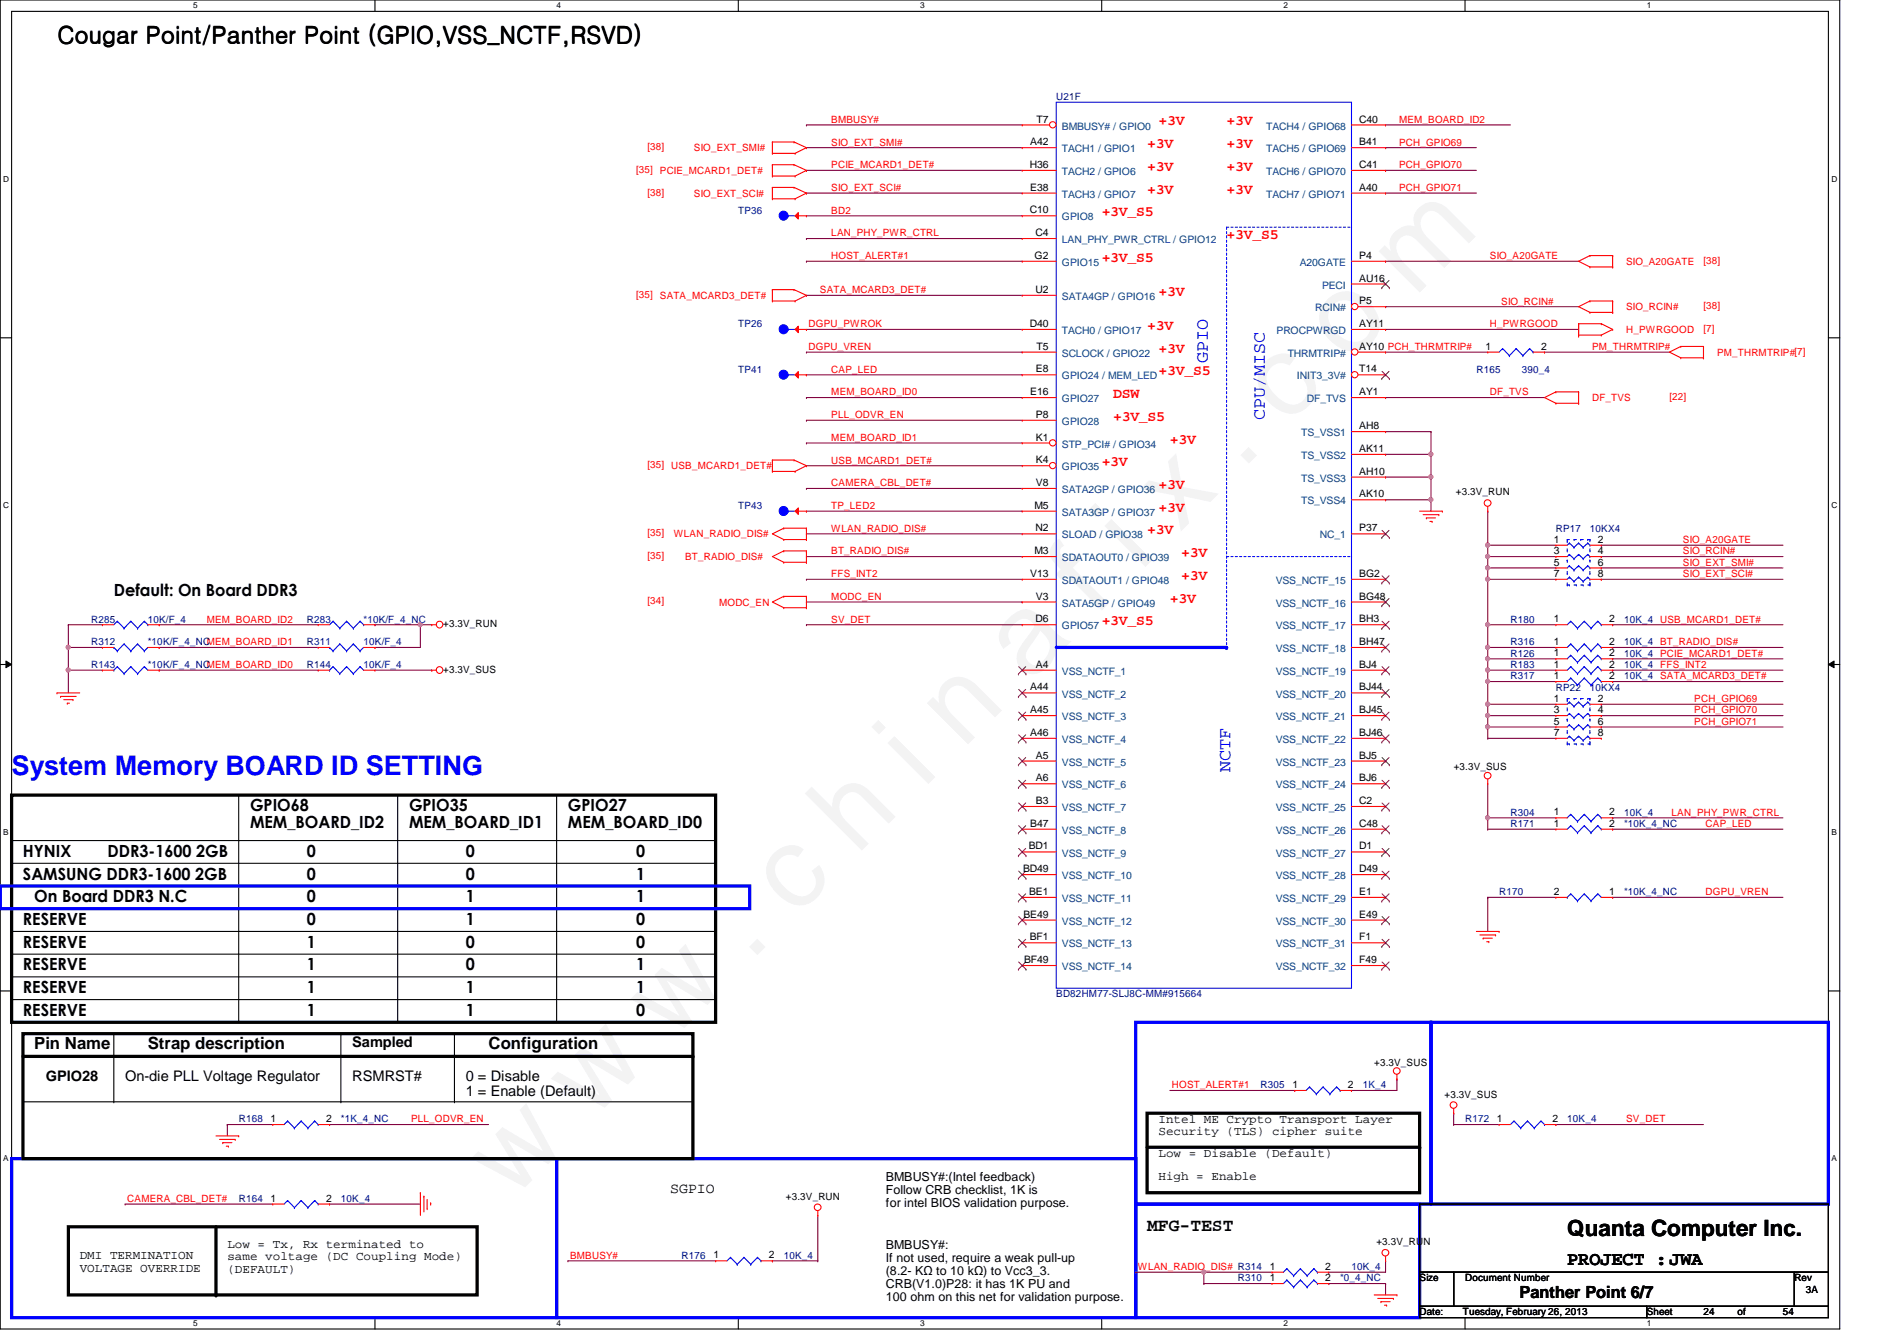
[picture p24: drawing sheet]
<svg xmlns="http://www.w3.org/2000/svg" width="297mm" height="210mm" viewBox="0 0 297 210" stroke-linecap="round" stroke-linejoin="round" font-family="sans-serif">
<defs><g id="words">
<text font-size="17.6" fill="#f0f" x="80.1" y="188" transform="rotate(-45 80.1 188)">w w w . c h i n a f i x . c o m</text>
<text font-size="4.2" fill="#00f" x="1.8" y="121.3">System Memory BOARD ID SETTING</text>
<text font-size="3.7" x="9" y="6.8">Cougar Point/Panther Point (GPIO,VSS_NCTF,RSVD)</text>
<text font-size="3.5" x="245.4" y="193.5">Quanta Computer Inc.</text>
<text font-size="3" x="245.4" y="198.1">PROJECT :JWA</text>
<g font-size="2.8" fill="#00f">
<text x="189.1" y="56.9" transform="rotate(-90 189.1 56.9)">GPIO</text>
<text x="198" y="65.8" transform="rotate(-90 198 65.8)">CPU/MISC</text>
<text x="192.7" y="120.9" transform="rotate(-90 192.7 120.9)">NCTF</text>
</g>
<text font-size="2.8" x="179.6" y="192.6">MFG-TEST</text>
<g font-size="2.6">
<text x="17.8" y="93.2">Default: On Board DDR3</text>
<text x="39.2" y="127">GPIO68</text>
<text x="39.2" y="129.7">MEM_BOARD_ID2</text>
<text x="64" y="127">GPIO35</text>
<text x="64" y="129.7">MEM_BOARD_ID1</text>
<text x="88.9" y="127">GPIO27</text>
<text x="88.9" y="129.7">MEM_BOARD_ID0</text>
<text x="3.6" y="137.7">SAMSUNG DDR3-1600 2GB</text>
<text x="3.6" y="134.1">HYNIX</text>
<text x="16.8" y="134.1">DDR3-1600 2GB</text>
<text x="48" y="134.1">0</text>
<text x="48" y="137.7">0</text>
<text x="72.9" y="137.7">0</text>
<text x="72.9" y="134.1">0</text>
<text x="99.6" y="137.7">1</text>
<text x="99.6" y="134.1">0</text>
<text x="5.4" y="141.2">On Board DDR3 N.C</text>
<text x="48" y="141.2">0</text>
<text x="72.9" y="141.2">1</text>
<text x="99.6" y="141.2">1</text>
<text x="3.6" y="144.8">RESERVE</text>
<text x="3.6" y="148.3">RESERVE</text>
<text x="48" y="144.8">0</text>
<text x="48" y="148.3">1</text>
<text x="72.9" y="144.8">1</text>
<text x="72.9" y="148.3">0</text>
<text x="99.6" y="144.8">0</text>
<text x="99.6" y="148.3">0</text>
<text x="3.6" y="151.9">RESERVE</text>
<text x="3.6" y="155.4">RESERVE</text>
<text x="48" y="151.9">1</text>
<text x="48" y="155.4">1</text>
<text x="72.9" y="151.9">0</text>
<text x="72.9" y="155.4">1</text>
<text x="99.6" y="151.9">1</text>
<text x="99.6" y="155.4">1</text>
<text x="3.6" y="159">RESERVE</text>
<text x="48" y="159">1</text>
<text x="72.9" y="159">1</text>
<text x="99.6" y="159">0</text>
<text x="5.4" y="164.2">Pin Name</text>
<text x="23.2" y="164.2">Strap description</text>
<text x="76.5" y="164.2">Configuration</text>
<text x="238" y="203.2">Panther Point 6/7</text>
</g>
<g font-size="2.3" fill="#f00">
<text x="179.6" y="23.2">+3V</text>
<text x="181.4" y="19.6">+3V</text>
<text x="192.1" y="19.6">+3V</text>
<text x="192.1" y="23.2">+3V</text>
<text x="179.6" y="26.8">+3V</text>
<text x="192.1" y="26.8">+3V</text>
<text x="172.5" y="33.9">+3V_S5</text>
<text x="179.6" y="30.3">+3V</text>
<text x="192.1" y="30.3">+3V</text>
<text x="172.5" y="41">+3V_S5</text>
<text x="192.1" y="37.4">+3V_S5</text>
<text x="181.4" y="46.3">+3V</text>
<text x="179.6" y="51.6">+3V</text>
<text x="181.4" y="55.2">+3V</text>
<text x="181.4" y="58.8">+3V_S5</text>
<text x="174.3" y="62.3">DSW</text>
<text x="174.3" y="65.9">+3V_S5</text>
<text x="183.2" y="69.4">+3V</text>
<text x="172.5" y="73">+3V</text>
<text x="181.4" y="76.5">+3V</text>
<text x="179.6" y="83.7">+3V</text>
<text x="181.4" y="80.1">+3V</text>
<text x="185" y="87.2">+3V</text>
<text x="183.2" y="94.3">+3V</text>
<text x="185" y="90.8">+3V</text>
<text x="172.5" y="97.9">+3V_S5</text>
</g>
<g font-size="2.3">
<text x="55.2" y="163.9">Sampled</text>
<text x="7.2" y="169.2">GPIO28</text>
<text x="19.6" y="169.2">On-die PLL Voltage Regulator</text>
<text x="55.2" y="169.2">RSMRST#</text>
<text x="72.9" y="169.2">0 = Disable</text>
<text x="72.9" y="171.6">1 = Enable (Default)</text>
<text x="104.9" y="186.8">SGPIO</text>
</g>
<g font-size="1.9">
<text x="181.4" y="175.8">Intel ME Crypto Transport Layer</text>
<text x="181.4" y="177.7">Security (TLS) cipher suite</text>
<text x="138.7" y="184.9">BMBUSY#:(Intel feedback)</text>
<text x="181.4" y="181.1">Low = Disable (Default)</text>
<text x="181.4" y="184.7">High = Enable</text>
<text x="138.7" y="186.9">Follow CRB checklist, 1K is</text>
<text x="138.7" y="189">for intel BIOS validation purpose.</text>
<text x="12.5" y="197.1">DMI TERMINATION</text>
<text x="35.6" y="195.3">Low = Tx, Rx terminated to</text>
<text x="35.6" y="197.3">same voltage (DC Coupling Mode)</text>
<text x="138.7" y="195.6">BMBUSY#:</text>
<text x="138.7" y="197.6">If not used, require a weak pull-up</text>
<text x="12.5" y="199.1">VOLTAGE OVERRIDE</text>
<text x="35.6" y="199.2">(DEFAULT)</text>
<text x="138.7" y="199.6">(8.2- KΩ to 10 kΩ) to Vcc3_3.</text>
<text x="138.7" y="201.7">CRB(V1.0)P28: it has 1K PU and</text>
<text x="138.7" y="203.7">100 ohm on this net for validation purpose.</text>
</g>
<g font-size="1.6" fill="#000080">
<text x="165.4" y="15.7">U21F</text>
<text x="115.6" y="33.4">TP36</text>
<text x="115.6" y="51.2">TP26</text>
<text x="115.6" y="58.3">TP41</text>
<text x="231.2" y="58.3">R165</text>
<text x="238.3" y="58.3">390_4</text>
<text x="115.6" y="79.7">TP43</text>
<text x="243.6" y="83.2">RP17</text>
<text x="249" y="83.2">10KX4</text>
<text x="14.3" y="101">R312</text>
<text x="14.3" y="97.5">R285</text>
<text x="23.2" y="101">*10K/F_4_NCMEM_BOARD_ID1</text>
<text x="23.2" y="97.5">10K/F_4</text>
<text x="48" y="97.5">R283</text>
<text x="48" y="101">R311</text>
<text x="56.9" y="97.5">*10K/F_4_NC</text>
<text x="56.9" y="101">10K/F_4</text>
<text x="236.5" y="101">R316</text>
<text x="236.5" y="97.5">R180</text>
<text x="254.3" y="101">10K_4 BT_RADIO_DIS#</text>
<text x="254.3" y="97.5">10K_4 USB_MCARD1_DET#</text>
<text x="14.3" y="104.6">R143</text>
<text x="23.2" y="104.6">*10K/F_4_NCMEM_BOARD_ID0</text>
<text x="48" y="104.6">R144</text>
<text x="56.9" y="104.6">10K/F_4</text>
<text x="236.5" y="104.6">R183</text>
<text x="236.5" y="106.3">R317</text>
<text x="236.5" y="102.8">R126</text>
<text x="254.3" y="104.6">10K_4 FFS_INT2</text>
<text x="254.3" y="106.3">10K_4 SATA_MCARD3_DET#</text>
<text x="254.3" y="102.8">10K_4 PCIE_MCARD1_DET#</text>
<text x="243.6" y="108.1">RP22</text>
<text x="249" y="108.1">10KX4</text>
<text x="236.5" y="127.7">R304</text>
<text x="236.5" y="129.5">R171</text>
<text x="254.3" y="127.7">10K_4</text>
<text x="254.3" y="129.5">*10K_4_NC</text>
<text x="234.7" y="140.1">R170</text>
<text x="254.3" y="140.1">*10K_4_NC</text>
<text x="165.4" y="156.1">BD82HM77-SLJ8C-MM#915664</text>
<text x="197.4" y="170.3">R305</text>
<text x="213.4" y="170.3">1K_4</text>
<text x="37.4" y="175.7">R168</text>
<text x="53.4" y="175.7">*1K_4_NC</text>
<text x="229.4" y="175.7">R172</text>
<text x="245.4" y="175.7">10K_4</text>
<text x="37.4" y="188.1">R164</text>
<text x="53.4" y="188.1">10K_4</text>
<text x="106.7" y="197">R176</text>
<text x="122.7" y="197">10K_4</text>
<text x="193.8" y="200.6">R310</text>
<text x="209.8" y="200.6">*0_4_NC</text>
<text x="211.6" y="198.8">10K_4</text>
</g>
<g font-size="1.6" fill="#f00">
<text x="101.4" y="23.5">[38]</text>
<text x="108.7" y="23.7">SIO_EXT_SMI#</text>
<text x="130.2" y="22.8">SIO_EXT_SMI#</text>
<text x="130.2" y="19.2">BMBUSY#</text>
<text x="219.1" y="22.8">PCH_GPIO69</text>
<text x="219.1" y="19.2">MEM_BOARD_ID2</text>
<text x="99.6" y="27.1">[35]</text>
<text x="103.3" y="27.2">PCIE_MCARD1_DET#</text>
<text x="130.2" y="29.9">SIO_EXT_SCI#</text>
<text x="130.2" y="26.3">PCIE_MCARD1_DET#</text>
<text x="219.1" y="29.9">PCH_GPIO71</text>
<text x="219.1" y="26.3">PCH_GPIO70</text>
<text x="101.4" y="30.6">[38]</text>
<text x="108.7" y="30.8">SIO_EXT_SCI#</text>
<text x="130.2" y="33.4">BD2</text>
<text x="130.2" y="40.6">HOST_ALERT#1</text>
<text x="130.2" y="37">LAN_PHY_PWR_CTRL</text>
<text x="233.3" y="40.6">SIO_A20GATE</text>
<text x="254.6" y="41.4">SIO_A20GATE</text>
<text x="266.7" y="41.3">[38]</text>
<text x="99.6" y="46.6">[35]</text>
<text x="103.3" y="46.8">SATA_MCARD3_DET#</text>
<text x="128.4" y="45.9">SATA_MCARD3_DET#</text>
<text x="235.1" y="47.7">SIO_RCIN#</text>
<text x="126.6" y="51.2">DGPU_PWROK</text>
<text x="233.3" y="51.2">H_PWRGOOD</text>
<text x="254.6" y="48.6">SIO_RCIN#</text>
<text x="254.6" y="52.1">H_PWRGOOD</text>
<text x="266.7" y="48.4">[38]</text>
<text x="266.7" y="51.9">[7]</text>
<text x="126.6" y="54.8">DGPU_VREN</text>
<text x="130.2" y="58.3">CAP_LED</text>
<text x="249.3" y="54.8">PM_THRMTRIP#</text>
<text x="268.9" y="55.7">PM_THRMTRIP#[7]</text>
<text x="130.2" y="65.4">PLL_ODVR_EN</text>
<text x="130.2" y="61.9">MEM_BOARD_ID0</text>
<text x="233.3" y="61.9">DF_TVS</text>
<text x="249.3" y="62.8">DF_TVS</text>
<text x="261.4" y="62.6">[22]</text>
<text x="130.2" y="69">MEM_BOARD_ID1</text>
<text x="101.4" y="73.3">[35]</text>
<text x="105.1" y="73.4">USB_MCARD1_DET#</text>
<text x="130.2" y="76.1">CAMERA_CBL_DET#</text>
<text x="130.2" y="72.6">USB_MCARD1_DET#</text>
<text x="101.4" y="83.9">[35]</text>
<text x="130.2" y="83.2">WLAN_RADIO_DIS#</text>
<text x="130.2" y="79.7">TP_LED2</text>
<text x="101.4" y="87.5">[35]</text>
<text x="105.5" y="84.1">WLAN_RADIO_DIS#</text>
<text x="107.3" y="87.7">BT_RADIO_DIS#</text>
<text x="130.2" y="86.8">BT_RADIO_DIS#</text>
<text x="263.5" y="88.6">SIO_EXT_SMI#</text>
<text x="263.5" y="86.8">SIO_RCIN#</text>
<text x="263.5" y="85">SIO_A20GATE</text>
<text x="101.4" y="94.6">[34]</text>
<text x="112.6" y="94.8">MODC_EN</text>
<text x="130.2" y="90.3">FFS_INT2</text>
<text x="130.2" y="93.9">MODC_EN</text>
<text x="263.5" y="90.3">SIO_EXT_SCI#</text>
<text x="32.4" y="97.5">MEM_BOARD_ID2</text>
<text x="130.2" y="97.5">SV_DET</text>
<text x="265.3" y="109.9">PCH_GPIO69</text>
<text x="265.3" y="111.7">PCH_GPIO70</text>
<text x="265.3" y="113.5">PCH_GPIO71</text>
<text x="261.7" y="127.7">LAN_PHY_PWR_CTRL</text>
<text x="267.1" y="129.5">CAP_LED</text>
<text x="267.1" y="140.1">DGPU_VREN</text>
<text x="183.5" y="170.3">HOST_ALERT#1</text>
<text x="64.4" y="175.7">PLL_ODVR_EN</text>
<text x="254.6" y="175.7">SV_DET</text>
<text x="19.9" y="188.1">CAMERA_CBL_DET#</text>
<text x="89.3" y="197">BMBUSY#</text>
<text x="178.2" y="198.8">WLAN_RADIO_DIS# R314</text>
</g>
<g font-size="1.6">
<text x="161.3" y="22.7">A42</text>
<text x="162.3" y="19.2">T7</text>
<text x="212.8" y="19.2">C40</text>
<text x="212.8" y="22.7">B41</text>
<text x="161.2" y="26.3">H36</text>
<text x="161.3" y="29.8">E38</text>
<text x="212.8" y="26.3">C41</text>
<text x="212.8" y="29.8">A40</text>
<text x="161.2" y="33.4">C10</text>
<text x="162" y="40.5">G2</text>
<text x="162.1" y="37">C4</text>
<text x="212.8" y="40.5">P4</text>
<text x="162.1" y="45.8">U2</text>
<text x="212.8" y="47.6">P5</text>
<text x="212.8" y="44.1">AU16</text>
<text x="161.2" y="51.2">D40</text>
<text x="212.8" y="51.2">AY11</text>
<text x="162.2" y="58.3">E8</text>
<text x="162.3" y="54.7">T5</text>
<text x="212.8" y="54.7">AY10 PCH_THRMTRIP#</text>
<text x="212.8" y="58.3">T14</text>
<text x="232.6" y="54.7">1</text>
<text x="241.3" y="54.7">2</text>
<text x="161.3" y="61.8">E16</text>
<text x="162.2" y="65.4">P8</text>
<text x="212.8" y="61.8">AY1</text>
<text x="162.2" y="69">K1</text>
<text x="212.8" y="70.7">AK11</text>
<text x="212.8" y="67.2">AH8</text>
<text x="162.2" y="76.1">V8</text>
<text x="162.2" y="72.5">K4</text>
<text x="212.8" y="77.9">AK10</text>
<text x="212.8" y="74.3">AH10</text>
<text x="228" y="77.6">+3.3V_RUN</text>
<text x="162" y="79.6">M5</text>
<text x="162.1" y="83.2">N2</text>
<text x="212.8" y="83.2">P37</text>
<text x="162" y="86.7">M3</text>
<text x="243.3" y="85">1</text>
<text x="243.3" y="86.7">3</text>
<text x="243.3" y="88.5">5</text>
<text x="250.2" y="85">2</text>
<text x="250.2" y="86.7">4</text>
<text x="250.2" y="88.5">6</text>
<text x="161.3" y="90.3">V13</text>
<text x="162.2" y="93.9">V3</text>
<text x="212.8" y="90.3">BG2</text>
<text x="212.8" y="93.9">BG48</text>
<text x="243.3" y="90.3">7</text>
<text x="250.2" y="90.3">8</text>
<text x="69.4" y="98.2">+3.3V_RUN</text>
<text x="162.1" y="97.4">D6</text>
<text x="212.8" y="97.4">BH3</text>
<text x="212.8" y="101">BH47</text>
<text x="243.3" y="101">1</text>
<text x="243.3" y="97.4">1</text>
<text x="252" y="101">2</text>
<text x="252" y="97.4">2</text>
<text x="69.4" y="105.3">+3.3V_SUS</text>
<text x="162.2" y="104.5">A4</text>
<text x="212.8" y="104.5">BJ4</text>
<text x="243.3" y="104.5">1</text>
<text x="243.3" y="106.3">1</text>
<text x="243.3" y="102.7">1</text>
<text x="252" y="104.5">2</text>
<text x="252" y="106.3">2</text>
<text x="252" y="102.7">2</text>
<text x="161.3" y="108.1">A44</text>
<text x="161.3" y="111.6">A45</text>
<text x="212.8" y="108.1">BJ44</text>
<text x="212.8" y="111.6">BJ45</text>
<text x="243.3" y="109.9">1</text>
<text x="243.3" y="111.6">3</text>
<text x="243.3" y="113.4">5</text>
<text x="250.2" y="109.9">2</text>
<text x="250.2" y="111.6">4</text>
<text x="250.2" y="113.4">6</text>
<text x="161.3" y="115.2">A46</text>
<text x="162.2" y="118.7">A5</text>
<text x="212.8" y="115.2">BJ46</text>
<text x="212.8" y="118.7">BJ5</text>
<text x="243.3" y="115.2">7</text>
<text x="250.2" y="115.2">8</text>
<text x="162.2" y="122.3">A6</text>
<text x="162.2" y="125.9">B3</text>
<text x="212.8" y="122.3">BJ6</text>
<text x="212.8" y="125.9">C2</text>
<text x="227.6" y="120.6">+3.3V_SUS</text>
<text x="161.3" y="129.4">B47</text>
<text x="212.8" y="129.4">C48</text>
<text x="243.3" y="127.6">1</text>
<text x="243.3" y="129.4">1</text>
<text x="252" y="127.6">2</text>
<text x="252" y="129.4">2</text>
<text x="160.2" y="136.5">BD49</text>
<text x="161.1" y="133">BD1</text>
<text x="212.8" y="133">D1</text>
<text x="212.8" y="136.5">D49</text>
<text x="160.3" y="143.6">BE49</text>
<text x="161.2" y="140.1">BE1</text>
<text x="212.8" y="140.1">E1</text>
<text x="212.8" y="143.6">E49</text>
<text x="243.3" y="140.1">2</text>
<text x="252" y="140.1">1</text>
<text x="161.2" y="147.2">BF1</text>
<text x="212.8" y="147.2">F1</text>
<text x="160.4" y="150.7">BF49</text>
<text x="212.8" y="150.7">F49</text>
<text x="215.2" y="166.8">+3.3V_SUS</text>
<text x="202.4" y="170.3">1</text>
<text x="211.1" y="170.3">2</text>
<text x="226.2" y="171.8">+3.3V_SUS</text>
<text x="42.4" y="175.6">1</text>
<text x="51.1" y="175.6">2</text>
<text x="234.4" y="175.6">1</text>
<text x="243.1" y="175.6">2</text>
<text x="42.4" y="188.1">1</text>
<text x="51.1" y="188.1">2</text>
<text x="123.1" y="187.8">+3.3V_RUN</text>
<text x="111.7" y="197">1</text>
<text x="120.4" y="197">2</text>
<text x="215.5" y="194.9">+3.3V_RUN</text>
<text x="198.8" y="198.8">1</text>
<text x="198.8" y="200.5">1</text>
<text x="207.5" y="198.8">2</text>
<text x="207.5" y="200.5">2</text>
<text x="222.3" y="200.6">Size</text>
<text x="229.4" y="200.6">Document Number</text>
<text x="281" y="200.6">Rev</text>
<text x="282.7" y="202.4">3A</text>
<text x="222.3" y="205.9">Date:</text>
<text x="229.1" y="205.9">Tuesday, February 26, 2013</text>
<text x="257.8" y="205.9">Sheet</text>
<text x="266.7" y="205.9">24</text>
<text x="272.1" y="205.9">of</text>
<text x="279.2" y="205.9">54</text>
</g>
<g font-size="1.6" fill="#004080">
<text x="166.3" y="20.3">BMBUSY# / GPIO0</text>
<text x="166.3" y="23.8">TACH1 / GPIO1</text>
<text x="198.3" y="20.3">TACH4 / GPIO68</text>
<text x="198.3" y="23.8">TACH5 / GPIO69</text>
<text x="166.3" y="27.4">TACH2 / GPIO6</text>
<text x="198.3" y="27.4">TACH6 / GPIO70</text>
<text x="166.3" y="30.9">TACH3 / GPIO7</text>
<text x="166.3" y="34.5">GPIO8</text>
<text x="198.3" y="30.9">TACH7 / GPIO71</text>
<text x="166.3" y="38.1">LAN_PHY_PWR_CTRL / GPIO12</text>
<text x="166.3" y="41.6">GPIO15</text>
<text x="203.5" y="41.6">A20GATE</text>
<text x="166.3" y="46.9">SATA4GP / GPIO16</text>
<text x="207" y="45.2">PECI</text>
<text x="166.3" y="52.3">TACH0 / GPIO17</text>
<text x="199.9" y="52.3">PROCPWRGD</text>
<text x="205.9" y="48.7">RCIN#</text>
<text x="166.3" y="59.4">GPIO24 / MEM_LED</text>
<text x="166.3" y="55.8">SCLOCK / GPIO22</text>
<text x="201.6" y="55.8">THRMTRIP#</text>
<text x="203.1" y="59.4">INIT3_3V#</text>
<text x="166.3" y="62.9">GPIO27</text>
<text x="204.6" y="62.9">DF_TVS</text>
<text x="166.3" y="66.5">GPIO28</text>
<text x="166.3" y="70.1">STP_PCI# / GPIO34</text>
<text x="203.7" y="71.8">TS_VSS2</text>
<text x="203.7" y="68.3">TS_VSS1</text>
<text x="166.3" y="77.2">SATA2GP / GPIO36</text>
<text x="166.3" y="73.6">GPIO35</text>
<text x="203.7" y="75.4">TS_VSS3</text>
<text x="166.3" y="80.7">SATA3GP / GPIO37</text>
<text x="203.7" y="79">TS_VSS4</text>
<text x="166.3" y="84.3">SLOAD / GPIO38</text>
<text x="166.3" y="87.8">SDATAOUT0 / GPIO39</text>
<text x="206.7" y="84.3">NC_1</text>
<text x="166.3" y="95">SATA5GP / GPIO49</text>
<text x="166.3" y="91.4">SDATAOUT1 / GPIO48</text>
<text x="199.8" y="91.4">VSS_NCTF_15</text>
<text x="199.8" y="95">VSS_NCTF_16</text>
<text x="166.3" y="98.5">GPIO57</text>
<text x="199.8" y="98.5">VSS_NCTF_17</text>
<text x="166.3" y="105.6">VSS_NCTF_1</text>
<text x="199.8" y="102.1">VSS_NCTF_18</text>
<text x="199.8" y="105.6">VSS_NCTF_19</text>
<text x="166.3" y="109.2">VSS_NCTF_2</text>
<text x="166.3" y="112.7">VSS_NCTF_3</text>
<text x="199.8" y="109.2">VSS_NCTF_20</text>
<text x="199.8" y="112.7">VSS_NCTF_21</text>
<text x="166.3" y="116.3">VSS_NCTF_4</text>
<text x="166.3" y="119.8">VSS_NCTF_5</text>
<text x="199.8" y="116.3">VSS_NCTF_22</text>
<text x="199.8" y="119.8">VSS_NCTF_23</text>
<text x="166.3" y="123.4">VSS_NCTF_6</text>
<text x="199.8" y="123.4">VSS_NCTF_24</text>
<text x="166.3" y="127">VSS_NCTF_7</text>
<text x="166.3" y="130.5">VSS_NCTF_8</text>
<text x="199.8" y="127">VSS_NCTF_25</text>
<text x="199.8" y="130.5">VSS_NCTF_26</text>
<text x="166.3" y="134.1">VSS_NCTF_9</text>
<text x="166.3" y="137.6">VSS_NCTF_10</text>
<text x="199.8" y="134.1">VSS_NCTF_27</text>
<text x="199.8" y="137.6">VSS_NCTF_28</text>
<text x="166.3" y="141.2">VSS_NCTF_11</text>
<text x="199.8" y="141.2">VSS_NCTF_29</text>
<text x="166.3" y="144.7">VSS_NCTF_12</text>
<text x="166.3" y="148.3">VSS_NCTF_13</text>
<text x="199.8" y="144.7">VSS_NCTF_30</text>
<text x="199.8" y="148.3">VSS_NCTF_31</text>
<text x="166.3" y="151.8">VSS_NCTF_14</text>
<text x="199.8" y="151.8">VSS_NCTF_32</text>
</g>
<g font-size="1.3">
<text x="30.3" y="1.3">5</text>
<text x="87.2" y="1.3">4</text>
<text x="144.1" y="1.3">3</text>
<text x="201" y="1.3">2</text>
<text x="257.8" y="1.3">1</text>
<text x=".5" y="28.4">D</text>
<text x="286.8" y="28.4">D</text>
<text x=".5" y="79.5">C</text>
<text x="286.8" y="79.5">C</text>
<text x=".5" y="130.7">B</text>
<text x="286.8" y="130.7">B</text>
<text x=".5" y="181.8">A</text>
<text x="286.8" y="181.8">A</text>
<text x="30.3" y="207.6">5</text>
<text x="87.2" y="207.6">4</text>
<text x="144.1" y="207.6">3</text>
<text x="201" y="207.6">2</text>
<text x="257.8" y="207.6">1</text>
</g>
</g></defs>
<path d="M0 0h288.1v208h-288.1zM1.8 1.8h284.5v204.4h-284.5z" fill="none" stroke="#000" stroke-width=".17"/>
<g fill="#fff">
<path d="M30.3 .2h.6v1.4h-.6z"/>
<path d="M30.3 206.4h.6v1.4h-.6z"/>
</g>
<path d="M58.7 0v1.8M58.7 206.2v1.8" fill="none" stroke="#000" stroke-width=".17"/>
<g fill="#fff">
<path d="M87.2 .2h.6v1.4h-.6z"/>
<path d="M87.2 206.4h.6v1.4h-.6z"/>
</g>
<path d="M115.6 0v1.8M115.6 206.2v1.8" fill="none" stroke="#000" stroke-width=".17"/>
<g fill="#fff">
<path d="M144.1 .2h.6v1.4h-.6z"/>
<path d="M144.1 206.4h.6v1.4h-.6z"/>
</g>
<path d="M172.5 0v1.8M172.5 206.2v1.8" fill="none" stroke="#000" stroke-width=".17"/>
<g fill="#fff">
<path d="M201 .2h.6v1.4h-.6z"/>
<path d="M201 206.4h.6v1.4h-.6z"/>
</g>
<path d="M229.4 0v1.8M229.4 206.2v1.8" fill="none" stroke="#000" stroke-width=".17"/>
<g fill="#fff">
<path d="M257.8 .2h.7v1.4h-.7z"/>
<path d="M257.8 206.4h.7v1.4h-.7z"/>
<path d="M.5 27.3h.9v1.4h-.9z"/>
<path d="M286.8 27.3h.9v1.4h-.9z"/>
<path d="M.5 78.4h.9v1.4h-.9z"/>
<path d="M286.8 78.4h.9v1.4h-.9z"/>
</g>
<path d="M0 52.9h1.8M286.3 52.9h1.8" fill="none" stroke="#000" stroke-width=".17"/>
<g fill="#fff">
<path d="M.5 129.5h.8v1.4h-.8z"/>
<path d="M286.8 129.5h.8v1.4h-.8z"/>
</g>
<path d="M0 104h1.8M286.3 104h1.8" fill="none" stroke="#000" stroke-width=".17"/>
<path d="M.9 103.5l.9 .5-.9 .5zM286.3 104l.9-.5v1z" fill="#000"/>
<path d="M.9 103.5l.9 .5-.9 .5zM286.3 104l.9-.5v1z" fill="none" stroke="#000" stroke-width=".16"/>
<g fill="#fff">
<path d="M.5 180.6h.8v1.4h-.8z"/>
<path d="M286.8 180.6h.8v1.4h-.8z"/>
</g>
<g fill="none" stroke="#000" stroke-width=".17">
<path d="M1.8 135.1h110.3M1.8 138.7h110.3M1.8 131.6h110.3M37.4 124.5v35.5M62.3 124.5v35.5M87.2 124.5v35.5M0 155.1h1.8M1.8 142.2h110.3M1.8 145.8h110.3M1.8 149.4h110.3M1.8 152.9h110.3M1.8 156.5h110.3"/>
<path d="M286.3 155.1h1.8M3.6 172.5h104.9M17.8 172.5h.1M17.8 161.8v10.7M53.4 172.5h.1M53.4 161.8v10.7"/>
</g>
<path d="M1.8 124.5h110.3v35.5h-110.3zM3.6 161.8h104.9v19.6h-104.9zM3.6 165.4h104.9M179.6 174.2h42.7v12.5h-42.7zM179.6 179.6h42.7M10.7 192h64v10.7h-64zM33.8 192v10.7" fill="none" stroke="#000" stroke-width=".51"/>
<path d="M0 138.7h117.4v3.5h-117.4zM177.8 160h46.3v28.5h-46.3zM224.1 160h62.2v28.5h-62.2zM1.8 181.4h85.4v24.8h-85.4zM87.2 181.4h90.6v24.8h-90.6zM177.8 188.5h44.5v17.7h-44.5z" fill="none" stroke="#00f" stroke-width=".51"/>
<circle cx="33.8" cy="202.7" r=".25" fill="#000"/>
<g fill="none" stroke="#800040" stroke-width=".17">
<path d="M126.3 40.9h33.8M241.8 55.1h.1M241.8 55.1h19.6M126.3 76.5h33.8M126.3 87.1h33.8M177.8 199.1h.1M177.8 199.1h10.7M188.5 199.1h.1M188.5 199.1v1.8M217 197.4h.1M217 197.4v1.7M208.1 200.9h.1"/>
<path d="M208.1 200.9h8.9M217 200.9h.1M217 200.9v1.8"/>
</g>
<circle cx="188.5" cy="199.1" r=".32" fill="#f0f"/>
<circle cx="188.5" cy="199.1" r=".32" fill="none" stroke="#f0f" stroke-width=".17"/>
<g fill="none" stroke="#800040" stroke-width=".17">
<path d="M126.3 19.6h.1M126.3 19.6h33.8M126.3 23.1h.1M126.3 23.1h33.8M126.3 33.8h33.8M126.3 30.2h33.8M126.3 37.3h33.8M126.3 26.7h33.8M217 23.1h.1M217 23.1h14.2M126.3 55.1h33.8M126.3 46.2h33.8"/>
<path d="M126.3 58.7h33.8M217 48h30.2M217 51.6h30.2M217 40.9h30.2M126.3 72.9h33.8M126.3 65.8h33.8M126.3 62.2h33.8M126.3 69.3h33.8M217 62.2h24.8M10.7 97.8h.1M10.7 97.8h5.3M10.7 97.8v7.1"/>
<path d="M65.8 97.8h.1M65.8 97.8h1.8M126.3 83.6h33.8M126.3 97.8h33.8M126.3 90.7h33.8M126.3 94.2h33.8M126.3 80h33.8M233 90.7h10.6M233 88.9h10.6M233 87.1h10.6M233 85.3h10.6M250.7 88.9h.1"/>
<path d="M250.7 90.7h.1M250.7 87.1h.1M250.7 85.3h.1M250.7 90.7h28.5M250.7 88.9h28.5M250.7 87.1h28.5M250.7 85.3h28.5M10.7 101.3h.1M10.7 101.3h5.3M24.9 101.3h.1M24.9 101.3h24.9M58.7 101.3h.1"/>
<path d="M58.7 101.3h7.1M233 103.1h10.6M233 101.3h10.6M233 104.9h10.6M233 106.7h10.6M233 115.6h10.6M233 113.8h10.6M233 112h10.6M233 110.2h10.6M250.7 110.2h.1M250.7 112h.1M250.7 113.8h.1"/>
<path d="M250.7 113.8h28.5M250.7 112h28.5M250.7 110.2h28.5M252.5 103.1h.1M252.5 101.3h.1M252.5 104.9h.1M252.5 106.7h.1M252.5 103.1h26.7M252.5 101.3h26.7M252.5 104.9h26.7M252.5 106.7h26.7M233 128h10.6"/>
<path d="M233 129.8h10.6M252.5 128h.1M252.5 129.8h.1M252.5 128h26.7M252.5 129.8h26.7M233 140.5h10.6M252.5 140.5h.1M252.5 140.5h26.7M35.6 176h.1M35.6 176v1.8M35.6 176h7.1M51.6 176h.1"/>
<path d="M51.6 176h24.9M243.6 176h.1M243.6 176h23.1M19.6 188.5h.1M19.6 188.5h23.1M51.6 188.5h.1M51.6 188.5h14.2M88.9 197.4h.1M88.9 197.4h23.2M120.9 197.4h.1M120.9 197.4h7.2M128.1 197.4h.1"/>
<path d="M128.1 190.2v7.2M188.5 199.1h.1M188.5 199.1h10.7M208.1 199.1h.1M208.1 199.1h8.9M188.5 200.9h.1M188.5 200.9h10.7"/>
</g>
<circle cx="10.7" cy="101.3" r=".32" fill="#f0f"/>
<circle cx="10.7" cy="101.3" r=".32" fill="none" stroke="#f0f" stroke-width=".17"/>
<path d="M24.9 97.8h.1M24.9 97.8h24.9M10.7 104.9h.1M10.7 104.9h5.3M10.7 104.9v3.6M58.7 104.9h8.9" fill="none" stroke="#800040" stroke-width=".17"/>
<circle cx="10.7" cy="104.9" r=".32" fill="#f0f"/>
<circle cx="10.7" cy="104.9" r=".32" fill="none" stroke="#f0f" stroke-width=".17"/>
<path d="M65.8 97.8h.1M65.8 97.8v3.5M24.9 104.9h.1M24.9 104.9h24.9" fill="none" stroke="#800040" stroke-width=".17"/>
<circle cx="65.8" cy="97.8" r=".32" fill="#f0f"/>
<circle cx="65.8" cy="97.8" r=".32" fill="none" stroke="#f0f" stroke-width=".17"/>
<path d="M217 19.6h.1M217 19.6h19.5M126.3 51.6h33.8M58.7 97.8h.1M58.7 97.8h7.1M233 97.8h10.6M252.5 97.8h.1M252.5 97.8h26.7" fill="none" stroke="#800040" stroke-width=".17"/>
<g fill="none" stroke="#f00" stroke-width=".17">
<path d="M120.9 22.2h.1M120.9 24h.1M120.9 22.2h3.4M120.9 24h3.6M120.9 22.2v1.8M124.3 22.2h.1M124.3 22.2l2 .9M124.5 24h.1M126.3 23.1h.1M126.3 23.1l-1.8 .9M247.2 52.6h.1M247.2 52.5h.1"/>
<path d="M247.2 50.7h.1M247.2 50.7v1.9M247.2 50.7h3.5M247.2 52.5h3.5M249 40h.1M249 41.8h.1M249 47.1h.1M249 48.9h.1M249 40l-1.8 .9 1.8 .9M249 40h3.5M249 41.8h3.5M249 47.1l-1.8 .9 1.8 .9"/>
<path d="M249 47.1h3.5M249 48.9h3.5M250.7 50.7h.1M250.7 52.5h.1M250.7 50.7l1.8 .9M252.5 40h.1M252.5 41.8h.1M252.5 47.1h.1M252.5 48.9h.1M252.5 51.6h.1M252.5 40v1.8M252.5 47.1v1.8"/>
<path d="M252.5 51.6l-1.8 .9M263.2 54.2h.1M263.2 56h.1M263.2 54.2l-1.8 .9 1.8 .9M263.2 54.2h3.5M263.2 56h3.5M266.7 54.2h.1M266.7 56h.1M266.7 54.2v1.8M243.6 61.3h.1M243.6 63.1h.1M243.6 61.3l-1.8 .9 1.8 .9"/>
<path d="M243.6 61.3h3.6M243.6 63.1h3.6M247.2 61.3h.1M247.2 63.1h.1M247.2 61.3v1.8M8.9 108.5h.1M8.9 108.5h3.6M9.5 109h.1M9.5 109h2.4M10 109.5h1.4M10.5 110.1h.1M10.5 110.1h.4"/>
<path d="M11.4 109.5h.1M33.8 177.8h3.6M34.4 178.4h2.4M34.9 178.9h.1M34.9 178.9h1.4M35.4 179.4h.4M35.8 179.4h.1M36.8 178.4h.1M37.4 177.8h.1M42.7 188.5h.1M42.7 188.5h1.8M49.8 188.5h1.8"/>
<path d="M51.6 188.5h.1M65.8 186.7h.1M65.8 186.7v3.5M66.4 187.2h.1M66.4 187.2v2.5M66.9 189.2h.1M66.9 187.7v1.5M67.4 188.3h.1M67.4 188.3v.3M217 197.4h.1M217 196.6v.8M215.2 202.7h3.5"/>
<path d="M215.7 203.2h2.5M216.2 203.8h.1M216.2 203.8h1.5M216.8 204.3h.3M217.1 204.3h.1M218.2 203.2h.1M218.7 202.7h.1"/>
<circle cx="216.9" cy="196.1" r=".52"/>
</g>
<path d="M222.3 188.5h64v10.6h-64zM222.3 199.1h5.3v5.4h-5.3zM227.6 199.1h53.4v5.4h-53.4zM281 199.1h5.3v5.4h-5.3zM222.3 204.5h35.5v1.7h-35.5zM257.8 204.5h28.5v1.7h-28.5z" fill="none" stroke="#000" stroke-width=".17"/>
<g fill="none" stroke="#00f" stroke-width=".17">
<path d="M165.4 16h46.2v138.7h-46.2zM45 187.9h.1M45 187.9l-.5 .6M45 187.9l1.1 1.1M46.1 189h.1M47.2 187.9h.1M47.2 187.9l-1.1 1.1M47.2 187.9l1 1.1M48.2 189h.1M49.3 187.9h.1M49.3 187.9l-1.1 1.1M49.3 187.9l.5 .6"/>
<path d="M49.8 188.5h.1"/>
</g>
<path d="M192.1 35.6v65.7" fill="none" stroke="#00f" stroke-width=".17" stroke-dasharray=".3 .3"/>
<circle cx="164.9" cy="19.5" r=".5" fill="#fff"/>
<g fill="none" stroke="#f00" stroke-width=".17">
<path d="M160.1 19.6h.1M160.1 19.6h4.2M211.6 19.6h5.4M217 19.6h.1M160.1 23.1h.1M160.1 23.1h5.3M211.6 23.1h5.4M217 23.1h.1M240.1 55.1h1.7M241.8 55.1h.1M16 97.8h.1M16 97.8h1.8"/>
<path d="M23.2 97.8h1.7M24.9 97.8h.1M49.8 97.8h.1M49.8 97.8h1.8M56.9 97.8h1.8M58.7 97.8h.1M243.6 85.3h.1M243.6 87.1h.1M243.6 88.9h.1M243.6 90.7h.1M243.6 97.8h.1M243.6 85.3h1.8"/>
<path d="M243.6 87.1h1.8M243.6 88.9h1.8M243.6 90.7h1.8M243.6 97.8h1.8M249 85.3h1.7M249 87.1h1.7M249 88.9h1.7M249 90.7h1.7M250.7 85.3h.1M250.7 87.1h.1M250.7 88.9h.1M250.7 90.7h.1"/>
<path d="M250.7 97.8h1.8M252.5 97.8h.1M16 101.3h.1M16 104.9h.1M16 104.9h1.8M16 101.3h1.8M23.2 104.9h1.7M23.2 101.3h1.7M24.9 101.3h.1M24.9 104.9h.1M49.8 104.9h.1M49.8 101.3h.1"/>
<path d="M49.8 104.9h1.8M49.8 101.3h1.8M56.9 104.9h1.8M56.9 101.3h1.8M58.7 104.9h.1M58.7 101.3h.1M243.6 104.9h.1M243.6 101.3h.1M243.6 110.2h.1M243.6 112h.1M243.6 113.8h.1M243.6 115.6h.1"/>
<path d="M243.6 106.7h.1M243.6 103.1h.1M243.6 104.9h1.8M243.6 101.3h1.8M243.6 110.2h1.8M243.6 112h1.8M243.6 113.8h1.8M243.6 115.6h1.8M243.6 106.7h1.8M243.6 103.1h1.8M249 110.2h1.7M249 112h1.7"/>
<path d="M249 113.8h1.7M249 115.6h1.7M250.7 110.2h.1M250.7 112h.1M250.7 113.8h.1M250.7 115.6h.1M250.7 104.9h1.8M250.7 101.3h1.8M250.7 106.7h1.8M250.7 103.1h1.8M252.5 104.9h.1M252.5 101.3h.1"/>
<path d="M252.5 106.7h.1M252.5 103.1h.1M243.6 128h.1M243.6 129.8h.1M243.6 128h1.8M243.6 129.8h1.8M250.7 128h1.8M250.7 129.8h1.8M252.5 128h.1M252.5 129.8h.1M243.6 140.5h.1M243.6 140.5h1.8"/>
<path d="M250.7 140.5h1.8M252.5 140.5h.1M42.7 176h.1M42.7 176h1.8M49.8 176h1.8M51.6 176h.1M241.8 176h1.8M243.6 176h.1M112.1 197.4h.1M112.1 197.4h1.7M119.2 197.4h1.7M120.9 197.4h.1"/>
<path d="M199.2 199.1h.1M199.2 199.1h1.8M206.3 199.1h1.8M208.1 199.1h.1M199.2 200.9h.1M199.2 200.9h1.8M206.3 200.9h1.8M208.1 200.9h.1"/>
<circle cx="164.9" cy="19.5" r=".5"/>
</g>
<g fill="none" stroke="#00f" stroke-width=".17">
<path d="M237.4 54.6h.1M237.4 54.6l-1.1 1.1M237.4 54.6l1.1 1.1M238.5 55.7h.1M239.5 54.6h.1M239.5 54.6l-1 1.1M239.5 54.6l.6 .5M240.1 55.1h.1M18.4 97.2h.1M18.4 97.2l-.6 .6M18.4 97.2l1 1.1M19.4 98.3h.1"/>
<path d="M20.5 97.2h.1M20.5 97.2l-1.1 1.1M20.5 97.2l1 1.1M21.5 98.3h.1M22.6 97.2h.1M22.6 97.2l-1.1 1.1M22.6 97.2l.6 .6M23.2 97.8h.1M52.2 97.2h.1M52.2 97.2l-.6 .6M52.2 97.2l1 1.1M53.2 98.3h.1"/>
<path d="M54.3 97.2h.1M54.3 97.2l-1.1 1.1M54.3 97.2l1 1.1M55.3 98.3h.1M56.4 97.2h.1M56.4 97.2l-1.1 1.1M56.4 97.2l.5 .6M56.9 97.8h.1M245.4 91.6h.1M245.4 84.5h.1M245.4 84.8h.1M245.4 86.2h.1"/>
<path d="M245.4 87.7h.1M245.4 89.8h.1M245.4 84.5v.3M245.4 85.9v.3M245.4 87.7v.3M245.4 89.5v.3M245.4 91.2v.4M245.4 91.6h.3M245.4 84.5h.3M245.7 91.6h.1M245.7 85h.1M245.7 86.8h.1"/>
<path d="M245.7 88.6h.1M245.7 90.3h.1M245.7 85l-.3 .3M245.7 85l.8 .7M245.7 86.8l-.3 .3M245.7 86.8l.8 .7M245.7 88.6l-.3 .3M245.7 88.6l.8 .6M245.7 90.3l-.3 .4M245.7 90.3l.8 .7M246 97.2h.1M246 97.2l-.6 .6"/>
<path d="M246 97.2l1 1.1M246.5 84.5h.1M246.5 85.7h.1M246.5 87.5h.1M246.5 89.2h.1M246.5 91h.1M246.5 91.6h.3M246.5 84.5h.3M246.8 91.6h.1M247 98.3h.1M247.2 85h.1M247.2 86.8h.1"/>
<path d="M247.2 88.6h.1M247.2 90.3h.1M247.2 85l-.7 .7M247.2 85l.7 .7M247.2 86.8l-.7 .7M247.2 86.8l.7 .7M247.2 88.6l-.7 .6M247.2 88.6l.7 .6M247.2 90.3l-.7 .7M247.2 90.3l.7 .7M247.5 84.5h.1M247.5 91.6h.4"/>
<path d="M247.5 84.5h.4M247.9 91.6h.1M247.9 85.7h.1M247.9 87.5h.1M247.9 89.2h.1M247.9 91h.1M248.1 97.2h.1M248.1 97.2l-1.1 1.1M248.1 97.2l1 1.1M248.6 84.5h.1M248.6 85h.1M248.6 86.8h.1"/>
<path d="M248.6 88.6h.1M248.6 90.3h.1M248.6 91.6h.4M248.6 84.5h.4M248.6 85l-.7 .7M248.6 85l.4 .3M248.6 86.8l-.7 .7M248.6 86.8l.4 .3M248.6 88.6l-.7 .6M248.6 88.6l.4 .3M248.6 90.3l-.7 .7M248.6 90.3l.4 .4"/>
<path d="M249 91.6h.1M249 91.2h.1M249 89.8h.1M249 87.7h.1M249 86.2h.1M249 84.5h.1M249 85.3h.1M249 87.1h.1M249 88.9h.1M249 90.7h.1M249 84.5v.3M249 85.9v.3"/>
<path d="M249 87.7v.3M249 89.5v.3M249 91.2v.4M249.1 98.3h.1M250.2 97.2h.1M250.2 97.2l-1.1 1.1M250.2 97.2l.5 .6M250.7 97.8h.1M17.8 101.3h.1M17.8 104.9h.1M17.8 101.3l.6 .6M18.4 101.9h.1"/>
<path d="M18.4 104.4h.1M18.4 104.4l1 1.1M18.4 104.4l-.6 .5M19.4 100.8h.1M19.4 105.5h.1M19.4 100.8l1.1 1.1M19.4 100.8l-1 1.1M20.5 101.9h.1M20.5 104.4h.1M20.5 104.4l1 1.1M20.5 104.4l-1.1 1.1M21.5 100.8h.1"/>
<path d="M21.5 105.5h.1M21.5 100.8l1.1 1.1M21.5 100.8l-1 1.1M22.6 101.9h.1M22.6 104.4h.1M22.6 104.4l.6 .5M22.6 104.4l-1.1 1.1M23.2 101.3l-.6 .6M51.6 104.9h.1M51.6 101.3h.1M51.6 101.3l.6 .6M52.2 104.4h.1"/>
<path d="M52.2 101.9h.1M52.2 104.4l1 1.1M52.2 104.4l-.6 .5M53.2 105.5h.1M53.2 100.8h.1M53.2 100.8l1.1 1.1M53.2 100.8l-1 1.1M54.3 104.4h.1M54.3 101.9h.1M54.3 104.4l1 1.1M54.3 104.4l-1.1 1.1M55.3 105.5h.1"/>
<path d="M55.3 100.8h.1M55.3 100.8l1.1 1.1M55.3 100.8l-1 1.1M56.4 104.4h.1M56.4 101.9h.1M56.4 104.4l.5 .5M56.4 104.4l-1.1 1.1M56.9 101.3l-.5 .6M245.4 116.5h.1M245.4 109.3h.1M245.4 109.7h.1M245.4 111.1h.1"/>
<path d="M245.4 112.6h.1M245.4 114.7h.1M245.4 109.3v.4M245.4 110.8v.3M245.4 112.6v.3M245.4 114.3v.4M245.4 116.1v.4M245.4 116.5h.3M245.4 109.3h.3M245.7 116.5h.1M245.7 109.9h.1M245.7 111.7h.1"/>
<path d="M245.7 113.5h.1M245.7 115.2h.1M245.7 109.9l-.3 .3M245.7 109.9l.8 .7M245.7 111.7l-.3 .3M245.7 111.7l.8 .7M245.7 113.5l-.3 .3M245.7 113.5l.8 .6M245.7 115.2l-.3 .4M245.7 115.2l.8 .7M246 104.4h.1M246 100.8h.1"/>
<path d="M246 106.1h.1M246 102.6h.1M246 104.4l-.6 .5M246 104.4l1 1.1M246 100.8l-.6 .5M246 100.8l1 1.1M246 106.1l-.6 .6M246 106.1l1 1.1M246 102.6l-.6 .5M246 102.6l1 1.1M246.5 109.3h.1M246.5 110.6h.1"/>
<path d="M246.5 112.4h.1M246.5 114.1h.1M246.5 115.9h.1M246.5 116.5h.3M246.5 109.3h.3M246.8 116.5h.1M247 105.5h.1M247 101.9h.1M247 107.2h.1M247 103.7h.1M247.2 109.9h.1M247.2 111.7h.1"/>
<path d="M247.2 113.5h.1M247.2 115.2h.1M247.2 109.9l-.7 .7M247.2 109.9l.7 .7M247.2 111.7l-.7 .7M247.2 111.7l.7 .7M247.2 113.5l-.7 .6M247.2 113.5l.7 .6M247.2 115.2l-.7 .7M247.2 115.2l.7 .7M247.5 109.3h.1M247.5 116.5h.4"/>
<path d="M247.5 109.3h.4M247.9 116.5h.1M247.9 110.6h.1M247.9 112.4h.1M247.9 114.1h.1M247.9 115.9h.1M248.1 104.4h.1M248.1 100.8h.1M248.1 106.1h.1M248.1 102.6h.1M248.1 104.4l-1.1 1.1M248.1 104.4l1 1.1"/>
<path d="M248.1 100.8l-1.1 1.1M248.1 100.8l1 1.1M248.1 106.1l-1.1 1.1M248.1 106.1l1 1.1M248.1 102.6l-1.1 1.1M248.1 102.6l1 1.1M248.6 109.3h.1M248.6 109.9h.1M248.6 111.7h.1M248.6 113.5h.1M248.6 115.2h.1M248.6 116.5h.4"/>
<path d="M248.6 109.3h.4M248.6 109.9l-.7 .7M248.6 109.9l.4 .3M248.6 111.7l-.7 .7M248.6 111.7l.4 .3M248.6 113.5l-.7 .6M248.6 113.5l.4 .3M248.6 115.2l-.7 .7M248.6 115.2l.4 .4M249 116.5h.1M249 116.1h.1M249 114.7h.1"/>
<path d="M249 112.6h.1M249 111.1h.1M249 109.3h.1M249 110.2h.1M249 112h.1M249 113.8h.1M249 115.6h.1M249 109.3v.4M249 110.8v.3M249 112.6v.3M249 114.3v.4M249 116.1v.4"/>
<path d="M249.1 105.5h.1M249.1 101.9h.1M249.1 107.2h.1M249.1 103.7h.1M250.2 104.4h.1M250.2 100.8h.1M250.2 106.1h.1M250.2 102.6h.1M250.2 104.4l-1.1 1.1M250.2 104.4l.5 .5M250.2 100.8l-1.1 1.1M250.2 100.8l.5 .5"/>
<path d="M250.2 106.1l-1.1 1.1M250.2 106.1l.5 .6M250.2 102.6l-1.1 1.1M250.2 102.6l.5 .5M250.7 104.9h.1M250.7 101.3h.1M250.7 106.7h.1M250.7 103.1h.1M246 139.9h.1M246 127.5h.1M246 129.2h.1M246 139.9l1 1.1"/>
<path d="M246 139.9l-.6 .6M246 127.5l-.6 .5M246 127.5l1 1.1M246 129.2l-.6 .6M246 129.2l1 1.1M247 128.6h.1M247 130.3h.1M248.1 139.9h.1M248.1 127.5h.1M248.1 129.2h.1M248.1 139.9l1 1.1M248.1 139.9l-1.1 1.1"/>
<path d="M248.1 127.5l-1.1 1.1M248.1 127.5l1 1.1M248.1 129.2l-1.1 1.1M248.1 129.2l1 1.1M249.1 128.6h.1M249.1 130.3h.1M250.2 139.9h.1M250.2 127.5h.1M250.2 129.2h.1M250.2 139.9l.5 .6M250.2 139.9l-1.1 1.1M250.2 127.5l-1.1 1.1"/>
<path d="M250.2 127.5l.5 .5M250.2 129.2l-1.1 1.1M250.2 129.2l.5 .6M250.7 128h.1M250.7 129.8h.1M245.4 140.5h.1M247 141h.1M249.1 141h.1M45 175.5h.1M45 175.5l-.5 .5M45 175.5l1.1 1.1M46.1 176.6h.1"/>
<path d="M47.2 175.5h.1M47.2 175.5l-1.1 1.1M47.2 175.5l1 1.1M48.2 176.6h.1M49.3 175.5h.1M49.3 175.5l-1.1 1.1M49.3 175.5l.5 .5M49.8 176h.1M237.1 175.5l1 1.1M238.1 176.6h.1M239.2 175.5h.1M239.2 175.5l-1.1 1.1"/>
<path d="M239.2 175.5l1 1.1M240.2 176.6h.1M241.3 175.5h.1M241.3 175.5l-1.1 1.1M241.3 175.5l.5 .5M241.8 176h.1M114.4 196.8h.1M114.4 196.8l-.6 .6M114.4 196.8l1 1.1M115.4 197.9h.1M116.5 196.8h.1M116.5 196.8l-1.1 1.1"/>
<path d="M116.5 196.8l1.1 1.1M117.6 197.9h.1M118.6 196.8h.1M118.6 196.8l-1 1.1M118.6 196.8l.6 .6M119.2 197.4h.1M201.5 198.6h.1M201.5 198.6l-.5 .5M201.5 198.6l1.1 1.1M202.6 199.7h.1M203.6 198.6h.1M203.6 198.6l-1 1.1"/>
<path d="M203.6 198.6l1.1 1.1M204.7 199.7h.1M205.7 198.6h.1M205.7 198.6l-1 1.1M205.7 198.6l.6 .5M206.3 199.1h.1M201.5 200.4h.1M201.5 200.4l-.5 .5M201.5 200.4l1.1 1.1M202.6 201.5h.1M203.6 200.4h.1M203.6 200.4l-1 1.1"/>
<path d="M203.6 200.4l1.1 1.1M204.7 201.5h.1M205.7 200.4h.1M205.7 200.4l-1 1.1M205.7 200.4l.6 .5M206.3 200.9h.1"/>
</g>
<circle cx="188.5" cy="199.1" r=".32" fill="#f0f"/>
<circle cx="188.5" cy="199.1" r=".32" fill="none" stroke="#f0f" stroke-width=".17"/>
<circle cx="10.7" cy="101.3" r=".32" fill="#f0f"/>
<circle cx="10.7" cy="101.3" r=".32" fill="none" stroke="#f0f" stroke-width=".17"/>
<circle cx="10.7" cy="104.9" r=".32" fill="#f0f"/>
<circle cx="10.7" cy="104.9" r=".32" fill="none" stroke="#f0f" stroke-width=".17"/>
<circle cx="65.8" cy="97.8" r=".32" fill="#f0f"/>
<circle cx="65.8" cy="97.8" r=".32" fill="none" stroke="#f0f" stroke-width=".17"/>
<use href="#words"/>
</svg>
